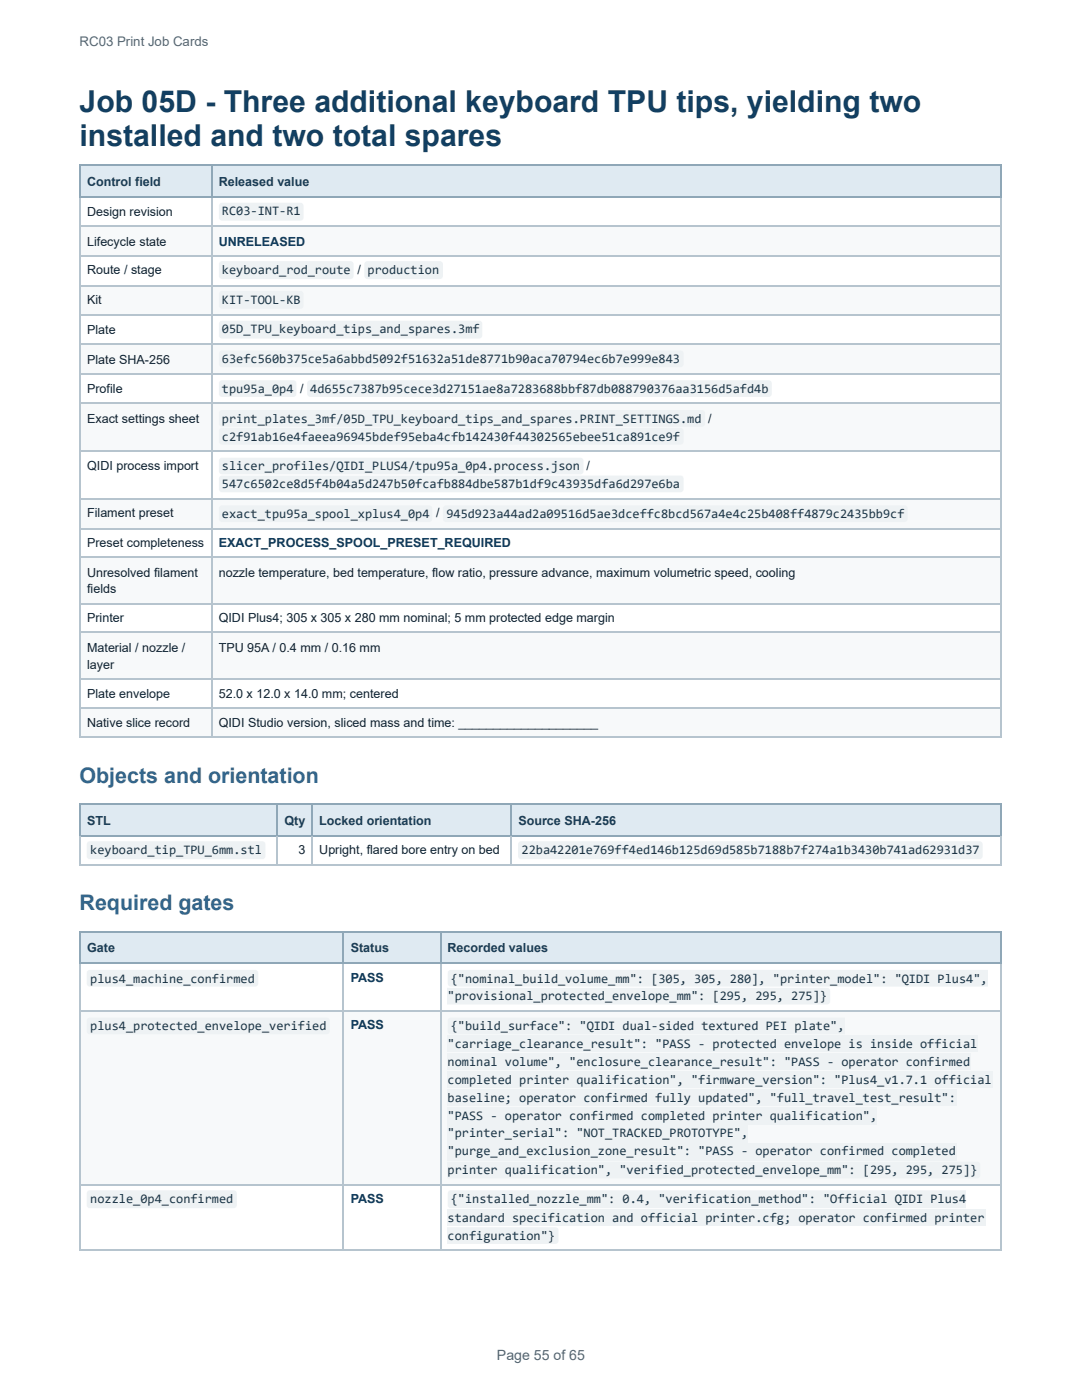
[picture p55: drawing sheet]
<svg xmlns="http://www.w3.org/2000/svg" width="216mm" height="279mm" viewBox="0 0 216 279" stroke-linecap="round" stroke-linejoin="round" font-family="sans-serif">
<defs><g id="words">
<g font-size="6" fill="#123f62">
<text x="15.9" y="22.4">Job 05D - Three additional keyboard TPU tips, yielding two</text>
<text x="15.9" y="29.1">installed and two total spares</text>
</g>
<g font-size="4.3" fill="#2f668e">
<text x="15.9" y="156.2">Objects and orientation</text>
<text x="15.9" y="181.7">Required gates</text>
</g>
<text font-size="2.8" fill="#5b6470" x="99.2" y="271.5">Page 55 of 65</text>
<text font-size="2.6" fill="#5b6470" x="15.9" y="9.3">RC03 Print Job Cards</text>
<g font-size="2.6" fill="#1d3646">
<text x="44.3" y="43">RC03-INT-R1</text>
<text x="44.3" y="54.7">keyboard_rod_route</text>
<text x="73.3" y="54.7">production</text>
<text x="44.3" y="60.6">KIT-TOOL-KB</text>
<text x="44.3" y="66.5">05D_TPU_keyboard_tips_and_spares.3mf</text>
<text x="44.3" y="72.5">63efc560b375ce5a6abbd5092f51632a51de8771b90aca70794ec6b7e999e843</text>
<text x="44.3" y="78.4">tpu95a_0p4</text>
<text x="61.9" y="78.4">4d655c7387b95cece3d27151ae8a7283688bbf87db088790376aa3156d5afd4b</text>
<text x="44.3" y="84.4">print_plates_3mf/05D_TPU_keyboard_tips_and_spares.PRINT_SETTINGS.md</text>
<text x="44.3" y="87.9">c2f91ab16e4faeea96945bdef95eba4cfb142430f44302565ebee51ca891ce9f</text>
<text x="44.3" y="93.9">slicer_profiles/QIDI_PLUS4/tpu95a_0p4.process.json</text>
<text x="44.3" y="97.4">547c6502ce8d5f4b04a5d247b50fcafb884dbe587b1df9c43935dfa6d297e6ba</text>
<text x="44.3" y="103.4">exact_tpu95a_spool_xplus4_0p4</text>
<text x="89.1" y="103.4">945d923a44ad2a09516d5ae3dceffc8bcd567a4e4c25b408ff4879c2435bb9cf</text>
<text x="18" y="170.4">keyboard_tip_TPU_6mm.stl</text>
<text x="104.1" y="170.4">22ba42201e769ff4ed146b125d69d585b7188b7f274a1b3430b741ad62931d37</text>
<text x="18" y="196.1">plus4_machine_confirmed</text>
<text x="89.9" y="196.1">{&quot;nominal_build_volume_mm&quot;: [305, 305, 280], &quot;printer_model&quot;: &quot;QIDI Plus4&quot;,</text>
<text x="89.3" y="199.7">&quot;provisional_protected_envelope_mm&quot;: [295, 295, 275]}</text>
<text x="18" y="205.6">plus4_protected_envelope_verified</text>
<text x="89.3" y="209.2">&quot;carriage_clearance_result&quot;: &quot;PASS - protected envelope is inside official</text>
<text x="89.9" y="205.6">{&quot;build_surface&quot;: &quot;QIDI dual-sided textured PEI plate&quot;,</text>
<text x="89.3" y="212.7">nominal volume&quot;, &quot;enclosure_clearance_result&quot;: &quot;PASS - operator confirmed</text>
<text x="89.3" y="216.3">completed printer qualification&quot;, &quot;firmware_version&quot;: &quot;Plus4_v1.7.1 official</text>
<text x="89.3" y="219.9">baseline; operator confirmed fully updated&quot;, &quot;full_travel_test_result&quot;:</text>
<text x="89.3" y="223.4">&quot;PASS - operator confirmed completed printer qualification&quot;,</text>
<text x="89.3" y="227">&quot;printer_serial&quot;: &quot;NOT_TRACKED_PROTOTYPE&quot;,</text>
<text x="89.3" y="230.6">&quot;purge_and_exclusion_zone_result&quot;: &quot;PASS - operator confirmed completed</text>
<text x="89.3" y="234.4">printer qualification&quot;, &quot;verified_protected_envelope_mm&quot;: [295, 295, 275]}</text>
<text x="18" y="240.1">nozzle_0p4_confirmed</text>
<text x="89.3" y="243.9">standard specification and official printer.cfg; operator confirmed printer</text>
<text x="89.9" y="240.1">{&quot;installed_nozzle_mm&quot;: 0.4, &quot;verification_method&quot;: &quot;Official QIDI Plus4</text>
<text x="89.3" y="247.5">configuration&quot;}</text>
</g>
<g font-size="2.5" fill="#173c56">
<text x="17.4" y="37.1">Control field</text>
<text x="43.6" y="37.1">Released value</text>
<text x="17.4" y="164.6">STL</text>
<text x="56.8" y="164.6">Qty</text>
<text x="63.7" y="164.6">Locked orientation</text>
<text x="103.4" y="164.6">Source SHA-256</text>
<text x="17.4" y="190">Gate</text>
<text x="70" y="190">Status</text>
<text x="89.3" y="190">Recorded values</text>
</g>
<g font-size="2.5" fill="#17202a">
<text x="17.4" y="43.1">Design revision</text>
<text x="17.4" y="49">Lifecycle state</text>
<text x="17.4" y="54.7">Route / stage</text>
<text x="71.3" y="54.7">/</text>
<text x="17.4" y="60.7">Kit</text>
<text x="17.4" y="66.6">Plate</text>
<text x="17.4" y="72.6">Plate SHA-256</text>
<text x="17.4" y="78.5">Profile</text>
<text x="59.9" y="78.5">/</text>
<text x="17.4" y="84.4">Exact settings sheet</text>
<text x="141.3" y="84.4">/</text>
<text x="17.4" y="93.7">QIDI process import</text>
<text x="117" y="93.7">/</text>
<text x="17.4" y="103.2">Filament preset</text>
<text x="87" y="103.2">/</text>
<text x="17.4" y="109.2">Preset completeness</text>
<text x="17.4" y="115.1">Unresolved filament</text>
<text x="17.4" y="118.4">fields</text>
<text x="43.6" y="115.1">nozzle temperature, bed temperature, flow ratio, pressure advance, maximum volumetric speed, cooling</text>
<text x="17.4" y="124.2">Printer</text>
<text x="43.6" y="124.2">QIDI Plus4; 305 x 305 x 280 mm nominal; 5 mm protected edge margin</text>
<text x="17.4" y="130.1">Material / nozzle /</text>
<text x="43.6" y="130.1">TPU 95A / 0.4 mm / 0.16 mm</text>
<text x="17.4" y="133.4">layer</text>
<text x="17.4" y="139.4">Plate envelope</text>
<text x="43.6" y="139.4">52.0 x 12.0 x 14.0 mm; centered</text>
<text x="17.4" y="145.1">Native slice record</text>
<text x="43.6" y="145.1">QIDI Studio version, sliced mass and time: ____________________</text>
<text x="59.5" y="170.5">3</text>
<text x="63.7" y="170.5">Upright, flared bore entry on bed</text>
</g>
<g font-size="2.5" fill="#0a3656">
<text x="43.6" y="49">UNRELEASED</text>
<text x="43.6" y="109.2">EXACT_PROCESS_SPOOL_PRESET_REQUIRED</text>
<text x="70" y="195.9">PASS</text>
<text x="70" y="205.5">PASS</text>
<text x="70" y="240.2">PASS</text>
</g>
</g></defs>
<g fill="#dfeaf2">
<path d="M16.1 33.1h26.2v6.2h-26.2z"/>
<path d="M42.3 33.1h157.5v6.2h-157.5z"/>
</g>
<g fill="#f7f9fa">
<path d="M16.1 45.2h26.2v5.7h-26.2z"/>
<path d="M42.3 45.2h157.5v5.7h-157.5z"/>
<path d="M16.1 56.9h26.2v5.9h-26.2z"/>
<path d="M42.3 56.9h157.5v5.9h-157.5z"/>
<path d="M16.1 68.8h26.2v5.9h-26.2z"/>
<path d="M42.3 68.8h157.5v5.9h-157.5z"/>
<path d="M16.1 80.6h26.2v9.6h-26.2z"/>
<path d="M42.3 80.6h157.5v9.6h-157.5z"/>
<path d="M16.1 99.7h26.2v5.7h-26.2z"/>
<path d="M42.3 99.7h157.5v5.7h-157.5z"/>
<path d="M16.1 111.3h26.2v9.3h-26.2z"/>
<path d="M42.3 111.3h157.5v9.3h-157.5z"/>
<path d="M16.1 126.3h26.2v9.3h-26.2z"/>
<path d="M42.3 126.3h157.5v9.3h-157.5z"/>
<path d="M16.1 141.3h26.2v5.7h-26.2z"/>
<path d="M42.3 141.3h157.5v5.7h-157.5z"/>
</g>
<path d="M15.9 33h183.9M15.9 39.4h183.9M16 32.9v6.6M42.4 32.9v6.6" fill="none" stroke="#8fa7b7" stroke-width=".24"/>
<path d="M199.7 32.9v6.6" fill="none" stroke="#8fa7b7" stroke-width=".2"/>
<g fill="none" stroke="#b6c4ce" stroke-width=".24">
<path d="M16 39.5v107.7M42.4 39.5v107.7M15.9 45.1h183.9M15.9 51h183.9M15.9 57h183.9M15.9 62.9h183.9M15.9 68.6h183.9M15.9 74.6h183.9M15.9 80.5h183.9M15.9 90h183.9M15.9 99.5h183.9M15.9 105.5h183.9"/>
<path d="M15.9 111.2h183.9M15.9 120.5h183.9M15.9 126.2h183.9M15.9 135.4h183.9M15.9 141.4h183.9M15.9 147.1h183.9"/>
</g>
<path d="M199.7 39.5v107.7" fill="none" stroke="#b6c4ce" stroke-width=".2"/>
<g fill="#dfeaf2">
<path d="M16.1 160.5h39v6.2h-39z"/>
<path d="M55.1 160.5h7.1v6.2h-7.1z"/>
<path d="M62.2 160.5h39.7v6.2h-39.7z"/>
<path d="M101.9 160.5h97.9v6.2h-97.9z"/>
</g>
<path d="M15.9 160.4h183.9M15.9 166.8h183.9M16 160.3v6.6M55.2 160.3v6.6M62.4 160.3v6.6M102.1 160.3v6.6" fill="none" stroke="#8fa7b7" stroke-width=".24"/>
<path d="M199.7 160.3v6.6" fill="none" stroke="#8fa7b7" stroke-width=".2"/>
<path d="M15.9 172.5h183.9M16 166.9v5.7M55.2 166.9v5.7M62.4 166.9v5.7M102.1 166.9v5.7" fill="none" stroke="#b6c4ce" stroke-width=".24"/>
<path d="M199.7 166.9v5.7" fill="none" stroke="#b6c4ce" stroke-width=".2"/>
<g fill="#dfeaf2">
<path d="M16.1 186h52.6v6.4h-52.6z"/>
<path d="M68.7 186h19.2v6.4h-19.2z"/>
<path d="M87.9 186h111.9v6.4h-111.9z"/>
</g>
<g fill="#f7f9fa">
<path d="M16.1 201.9h52.6v34.5h-52.6z"/>
<path d="M68.7 201.9h19.2v34.5h-19.2z"/>
<path d="M87.9 201.9h111.9v34.5h-111.9z"/>
</g>
<path d="M15.9 186.1h183.9M15.9 192.3h183.9M16 186v6.4M68.5 186v6.4M88 186v6.4" fill="none" stroke="#8fa7b7" stroke-width=".24"/>
<path d="M199.7 186v6.4" fill="none" stroke="#8fa7b7" stroke-width=".2"/>
<path d="M16 192.4v57M68.5 192.4v57M88 192.4v57M15.9 201.8h183.9M15.9 236.5h183.9M15.9 249.6h183.9" fill="none" stroke="#b6c4ce" stroke-width=".24"/>
<path d="M199.7 192.4v57" fill="none" stroke="#b6c4ce" stroke-width=".2"/>
<g fill="#eef2f4">
<path d="M43.9 40.7l.4-.2h15.6a.63 .63 0 0 1 .7 .6v2.3a.64 .64 0 0 1-.7 .6h-15.6a.64 .64 0 0 1-.6-.6v-2.3z"/>
<path d="M43.9 52.3l.4-.2h25.6a.63 .63 0 0 1 .7 .7v2.2a.64 .64 0 0 1-.7 .7h-25.6a.64 .64 0 0 1-.6-.7v-2.2z"/>
<path d="M72.9 52.3l.4-.2h14.5a.63 .63 0 0 1 .6 .7v2.2a.64 .64 0 0 1-.6 .7h-14.5a.64 .64 0 0 1-.6-.7v-2.2z"/>
<path d="M43.9 58.2l.4-.1h15.6a.63 .63 0 0 1 .7 .6v2.3a.64 .64 0 0 1-.7 .6h-15.6a.64 .64 0 0 1-.6-.6v-2.3z"/>
<path d="M43.9 64.2l.4-.2h51.3a.63 .63 0 0 1 .6 .6v2.3a.64 .64 0 0 1-.6 .7h-51.3a.64 .64 0 0 1-.6-.7v-2.3z"/>
<path d="M43.9 70.1l.4-.2h91.5a.63 .63 0 0 1 .6 .7v2a.64 .64 0 0 1-.6 .7h-91.5a.64 .64 0 0 1-.6-.7v-2z"/>
<path d="M43.9 76.1l.4-.2h14.2a.63 .63 0 0 1 .6 .6v2.1a.64 .64 0 0 1-.6 .6h-14.2a.64 .64 0 0 1-.6-.6v-2.1z"/>
<path d="M61.5 76.1l.4-.2h91.5a.63 .63 0 0 1 .6 .6v2.1a.64 .64 0 0 1-.6 .6h-91.5a.64 .64 0 0 1-.6-.6v-2.1z"/>
<path d="M43.9 82l.4-.2h95.8a.63 .63 0 0 1 .6 .7v2a.64 .64 0 0 1-.6 .7h-95.8a.64 .64 0 0 1-.6-.7v-2z"/>
<path d="M43.9 85.6l.4-.2h91.5a.63 .63 0 0 1 .6 .6v2.1a.64 .64 0 0 1-.6 .6h-91.5a.64 .64 0 0 1-.6-.6v-2.1z"/>
<path d="M43.9 91.5l.4-.2h71.5a.63 .63 0 0 1 .6 .7v2a.64 .64 0 0 1-.6 .7h-71.5a.64 .64 0 0 1-.6-.7v-2z"/>
<path d="M43.9 95.1l.4-.2h91.5a.63 .63 0 0 1 .6 .6v2.1a.64 .64 0 0 1-.6 .6h-91.5a.64 .64 0 0 1-.6-.6v-2.1z"/>
<path d="M43.9 101l.4-.1h41.3a.63 .63 0 0 1 .6 .6v2a.64 .64 0 0 1-.6 .7h-41.3a.64 .64 0 0 1-.6-.7v-2z"/>
<path d="M88.6 101l.4-.1h91.5a.63 .63 0 0 1 .6 .6v2a.64 .64 0 0 1-.6 .7h-91.5a.64 .64 0 0 1-.6-.7v-2z"/>
<path d="M17.5 168.1l.4-.2h34.4a.63 .63 0 0 1 .7 .6v2.3a.64 .64 0 0 1-.7 .7h-34.4a.64 .64 0 0 1-.6-.7v-2.3z"/>
<path d="M103.5 168.1l.5-.2h91.4a.63 .63 0 0 1 .7 .6v2.3a.64 .64 0 0 1-.7 .7h-91.4a.64 .64 0 0 1-.6-.7v-2.3z"/>
<path d="M17.5 193.8l.4-.2h33a.63 .63 0 0 1 .6 .6v2.1a.64 .64 0 0 1-.6 .6h-33a.64 .64 0 0 1-.6-.6v-2.1z"/>
<path d="M89.5 193.8l.5-.2h107.1v3.3h-107.1a.64 .64 0 0 1-.7-.6v-2.1z"/>
<path d="M89.3 197.1h75.7a.63 .63 0 0 1 .6 .7v2a.64 .64 0 0 1-.6 .7h-75.7z"/>
<path d="M17.5 203.3l.4-.2h47.3a.63 .63 0 0 1 .6 .6v2.1a.64 .64 0 0 1-.6 .6h-47.3a.64 .64 0 0 1-.6-.6v-2.1z"/>
<path d="M89.5 203.3l.5-.2h78.6v3.3h-78.6a.64 .64 0 0 1-.7-.6v-2.1z"/>
<path d="M89.3 206.6h105.9v3.4h-105.9z"/>
<path d="M89.3 210.2h104.5v3.3h-104.5z"/>
<path d="M89.3 213.8h108.7v3.3h-108.7z"/>
<path d="M89.3 217.3h101.6v3.4h-101.6z"/>
<path d="M89.3 220.9h85.7v3.6h-85.7z"/>
<path d="M89.3 224.5h60v3.5h-60z"/>
<path d="M89.3 228h101.6v3.6h-101.6z"/>
<path d="M89.3 231.8h105.7a.63 .63 0 0 1 .6 .7v2a.64 .64 0 0 1-.6 .7h-105.7z"/>
<path d="M17.5 237.7l.4-.1h28.7a.63 .63 0 0 1 .7 .6v2.3a.64 .64 0 0 1-.7 .6h-28.7a.64 .64 0 0 1-.6-.6v-2.3z"/>
<path d="M89.5 237.7l.5-.1h102.8v3.5h-102.8a.64 .64 0 0 1-.7-.6v-2.3z"/>
<path d="M89.3 241.4h107.3v3.3h-107.3z"/>
<path d="M89.3 244.9h21.5a.63 .63 0 0 1 .6 .7v2a.64 .64 0 0 1-.6 .6h-21.5z"/>
</g>
<use href="#words"/>
</svg>
